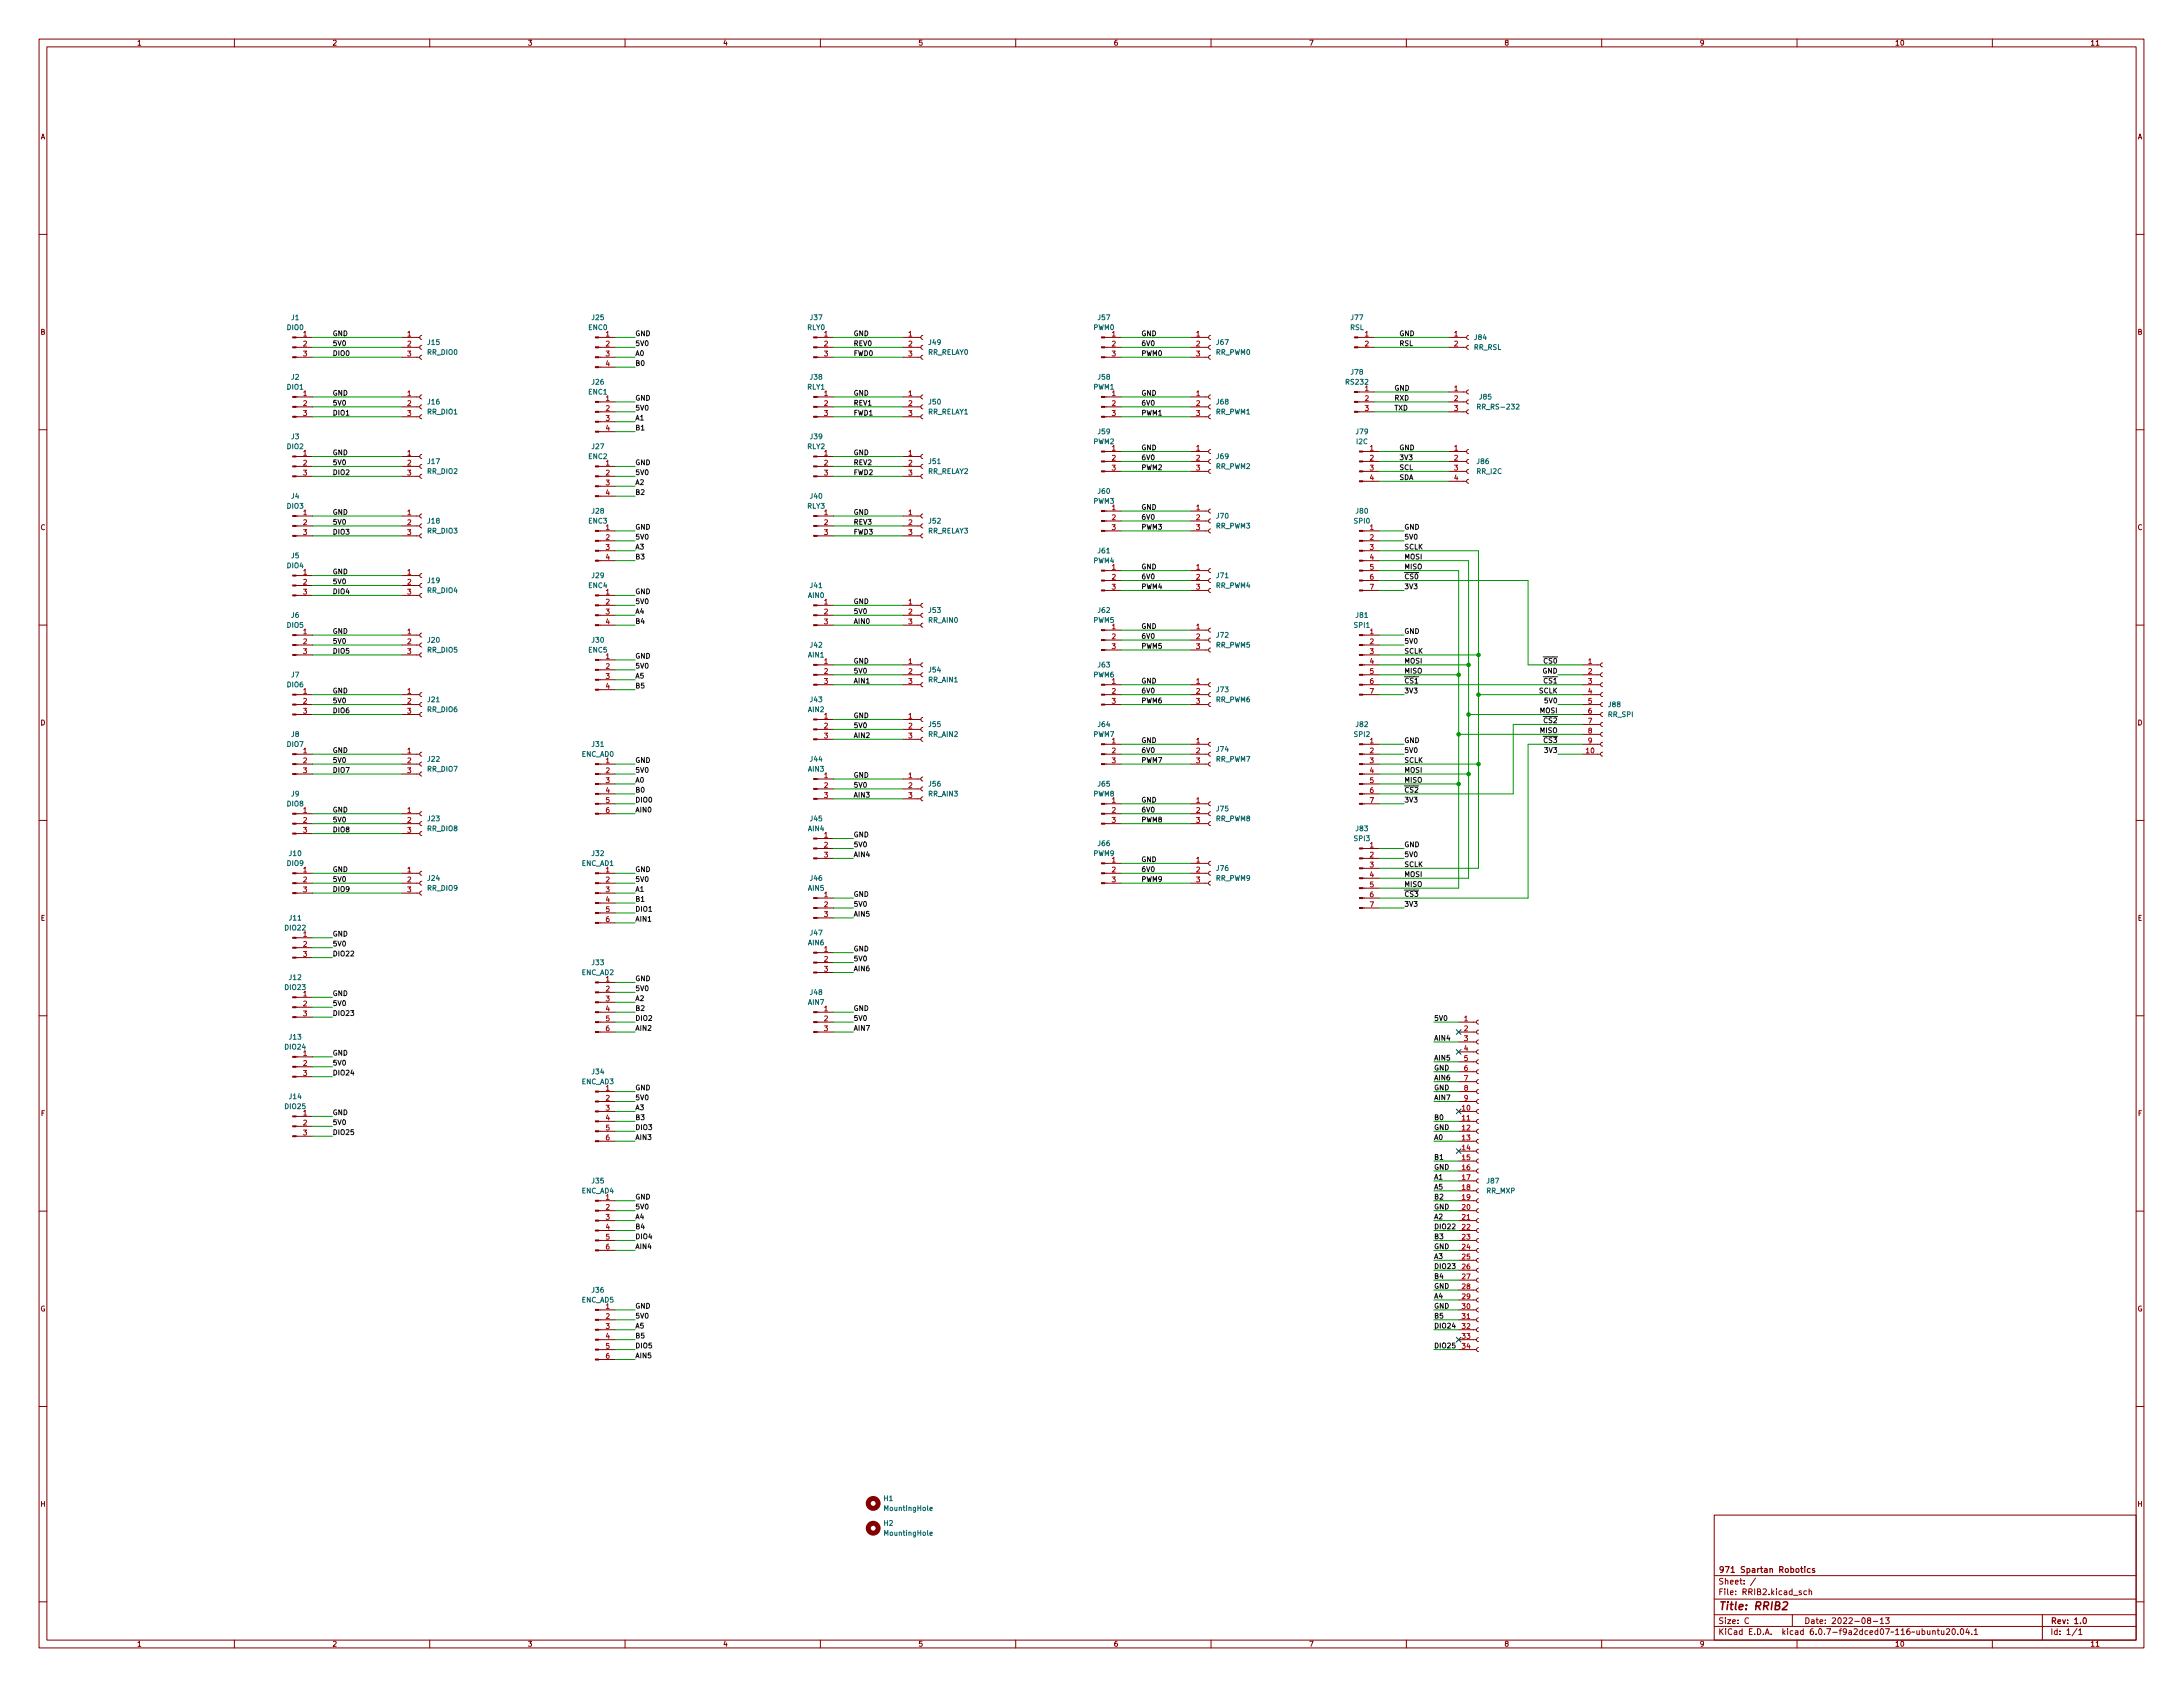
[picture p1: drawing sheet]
<svg xmlns="http://www.w3.org/2000/svg" width="559mm" height="432mm" viewBox="0 0 559 432" stroke-linecap="round" stroke-linejoin="round" font-family="sans-serif">
<defs><g id="words">
<text font-size="2.8" fill="#840000" x="439.8" y="412.1">Title: RRIB2</text>
<g font-size="2.1" fill="#840000">
<text x="439.8" y="405.6">Sheet: /</text>
<text x="439.8" y="402.6">971 Spartan Robotics</text>
<text x="439.8" y="408.3">File: RRIB2.kicad_sch</text>
<text x="439.8" y="418.4">KiCad E.D.A. kicad 6.0.7-f9a2dced07~116~ubuntu20.04.1</text>
<text x="439.8" y="415.6">Size: C</text>
<text x="461.8" y="415.6">Date: 2022-08-13</text>
<text x="524.8" y="415.6">Rev: 1.0</text>
<text x="524.8" y="418.4">Id: 1/1</text>
</g>
<g font-size="1.8" fill="#840000">
<text x="35" y="11.7">1</text>
<text x="85" y="11.7">2</text>
<text x="135" y="11.7">3</text>
<text x="185" y="11.7">4</text>
<text x="235" y="11.7">5</text>
<text x="285" y="11.7">6</text>
<text x="335" y="11.7">7</text>
<text x="385" y="11.7">8</text>
<text x="435" y="11.7">9</text>
<text x="485" y="11.7">10</text>
<text x="535" y="11.7">11</text>
<text x="10.3" y="35.6">A</text>
<text x="547.1" y="35.6">A</text>
<text x="10.3" y="85.6">B</text>
<text x="547.1" y="85.6">B</text>
<text x="10.3" y="135.7">C</text>
<text x="547.1" y="135.7">C</text>
<text x="10.3" y="185.7">D</text>
<text x="547.1" y="185.7">D</text>
<text x="10.4" y="235.7">E</text>
<text x="547.2" y="235.7">E</text>
<text x="10.4" y="285.6">F</text>
<text x="547.2" y="285.6">F</text>
<text x="10.3" y="335.7">G</text>
<text x="547.1" y="335.7">G</text>
<text x="10.3" y="385.6">H</text>
<text x="547.1" y="385.6">H</text>
<text x="35" y="421.5">1</text>
<text x="85" y="421.5">2</text>
<text x="135" y="421.5">3</text>
<text x="185" y="421.5">4</text>
<text x="235" y="421.5">5</text>
<text x="285" y="421.5">6</text>
<text x="335" y="421.5">7</text>
<text x="385" y="421.5">8</text>
<text x="435" y="421.5">9</text>
<text x="485" y="421.5">10</text>
<text x="535" y="421.5">11</text>
</g>
<g font-size="1.8" fill="#006464">
<text x="74.6" y="81.9">J1</text>
<text x="151.6" y="81.9">J25</text>
<text x="207.4" y="81.9">J37</text>
<text x="281.1" y="81.9">J57</text>
<text x="345.9" y="81.9">J77</text>
<text x="73.5" y="84.5">DIO0</text>
<text x="109.5" y="88.3">J15</text>
<text x="150.7" y="84.5">ENC0</text>
<text x="206.7" y="84.5">RLY0</text>
<text x="237.8" y="88.3">J49</text>
<text x="279.9" y="84.5">PWM0</text>
<text x="311.4" y="88.3">J67</text>
<text x="345.6" y="84.5">RSL</text>
<text x="377.2" y="89.5">RR_RSL</text>
<text x="377.5" y="87">J84</text>
<text x="109.4" y="90.8">RR_DIO0</text>
<text x="237.5" y="90.8">RR_RELAY0</text>
<text x="311.3" y="90.8">RR_PWM0</text>
<text x="345.9" y="95.9">J78</text>
<text x="73.5" y="99.7">DIO1</text>
<text x="74.6" y="97.2">J2</text>
<text x="150.7" y="101">ENC1</text>
<text x="151.6" y="98.4">J26</text>
<text x="206.7" y="99.7">RLY1</text>
<text x="207.4" y="97.2">J38</text>
<text x="279.9" y="99.7">PWM1</text>
<text x="281.1" y="97.2">J58</text>
<text x="284.6" y="101.3">1</text>
<text x="344.6" y="98.4">RS232</text>
<text x="109.4" y="106">RR_DIO1</text>
<text x="109.5" y="103.5">J16</text>
<text x="237.5" y="106">RR_RELAY1</text>
<text x="237.8" y="103.5">J50</text>
<text x="311.3" y="106">RR_PWM1</text>
<text x="311.4" y="103.5">J68</text>
<text x="378.7" y="104.8">RR_RS-232</text>
<text x="378.8" y="102.2">J85</text>
<text x="74.6" y="112.4">J3</text>
<text x="207.4" y="112.4">J39</text>
<text x="279.9" y="113.7">PWM2</text>
<text x="281.1" y="111.1">J59</text>
<text x="347.1" y="111.1">J79</text>
<text x="347.2" y="113.7">I2C</text>
<text x="73.5" y="114.9">DIO2</text>
<text x="109.5" y="118.7">J17</text>
<text x="150.7" y="117.5">ENC2</text>
<text x="151.6" y="114.9">J27</text>
<text x="206.7" y="114.9">RLY2</text>
<text x="237.8" y="118.7">J51</text>
<text x="311.4" y="117.5">J69</text>
<text x="378.1" y="118.7">J86</text>
<text x="109.4" y="121.3">RR_DIO2</text>
<text x="237.5" y="121.3">RR_RELAY2</text>
<text x="311.3" y="120">RR_PWM2</text>
<text x="378.1" y="121.3">RR_I2C</text>
<text x="73.5" y="130.2">DIO3</text>
<text x="74.6" y="127.6">J4</text>
<text x="151.6" y="131.4">J28</text>
<text x="206.7" y="130.2">RLY3</text>
<text x="207.4" y="127.6">J40</text>
<text x="279.9" y="128.9">PWM3</text>
<text x="281.1" y="126.4">J60</text>
<text x="347.1" y="131.4">J80</text>
<text x="109.4" y="136.5">RR_DIO3</text>
<text x="109.5" y="134">J18</text>
<text x="150.7" y="134">ENC3</text>
<text x="237.5" y="136.5">RR_RELAY3</text>
<text x="237.8" y="134">J52</text>
<text x="311.3" y="135.3">RR_PWM3</text>
<text x="311.4" y="132.7">J70</text>
<text x="346.7" y="134">SPI0</text>
<text x="74.6" y="142.9">J5</text>
<text x="281.1" y="141.6">J61</text>
<text x="73.5" y="145.4">DIO4</text>
<text x="109.5" y="149.2">J19</text>
<text x="151.6" y="148">J29</text>
<text x="279.9" y="144.1">PWM4</text>
<text x="311.4" y="148">J71</text>
<text x="109.4" y="151.8">RR_DIO4</text>
<text x="150.7" y="150.5">ENC4</text>
<text x="206.9" y="153">AIN0</text>
<text x="207.4" y="150.5">J41</text>
<text x="311.3" y="150.5">RR_PWM4</text>
<text x="73.5" y="160.7">DIO5</text>
<text x="74.6" y="158.1">J6</text>
<text x="237.7" y="159.4">RR_AIN0</text>
<text x="237.8" y="156.8">J53</text>
<text x="279.9" y="159.4">PWM5</text>
<text x="281.1" y="156.8">J62</text>
<text x="346.7" y="160.7">SPI1</text>
<text x="347.1" y="158.1">J81</text>
<text x="109.4" y="167">RR_DIO5</text>
<text x="109.5" y="164.5">J20</text>
<text x="150.7" y="167">ENC5</text>
<text x="151.6" y="164.5">J30</text>
<text x="207.4" y="165.7">J42</text>
<text x="311.3" y="165.7">RR_PWM5</text>
<text x="311.4" y="163.2">J72</text>
<text x="74.6" y="173.4">J7</text>
<text x="206.9" y="168.3">AIN1</text>
<text x="237.8" y="172.1">J54</text>
<text x="279.9" y="173.4">PWM6</text>
<text x="281.1" y="170.8">J63</text>
<text x="73.5" y="175.9">DIO6</text>
<text x="109.5" y="179.7">J21</text>
<text x="207.4" y="179.7">J43</text>
<text x="237.7" y="174.6">RR_AIN1</text>
<text x="311.3" y="179.7">RR_PWM6</text>
<text x="311.4" y="177.2">J73</text>
<text x="109.4" y="182.2">RR_DIO6</text>
<text x="206.9" y="182.2">AIN2</text>
<text x="411.7" y="183.5">RR_SPI</text>
<text x="411.8" y="181">J88</text>
<text x="73.5" y="191.1">DIO7</text>
<text x="74.6" y="188.6">J8</text>
<text x="151.6" y="191.1">J31</text>
<text x="237.7" y="188.6">RR_AIN2</text>
<text x="237.8" y="186.1">J55</text>
<text x="279.9" y="188.6">PWM7</text>
<text x="281.1" y="186.1">J64</text>
<text x="346.7" y="188.6">SPI2</text>
<text x="347.1" y="186.1">J82</text>
<text x="109.4" y="197.5">RR_DIO7</text>
<text x="109.5" y="194.9">J22</text>
<text x="148.9" y="193.7">ENC_AD0</text>
<text x="206.9" y="197.5">AIN3</text>
<text x="207.4" y="194.9">J44</text>
<text x="311.3" y="194.9">RR_PWM7</text>
<text x="311.4" y="192.4">J74</text>
<text x="74.6" y="203.8">J9</text>
<text x="237.7" y="203.8">RR_AIN3</text>
<text x="237.8" y="201.3">J56</text>
<text x="279.9" y="203.8">PWM8</text>
<text x="281.1" y="201.3">J65</text>
<text x="73.5" y="206.4">DIO8</text>
<text x="311.4" y="207.6">J75</text>
<text x="109.4" y="212.7">RR_DIO8</text>
<text x="109.5" y="210.2">J23</text>
<text x="206.9" y="212.7">AIN4</text>
<text x="207.4" y="210.2">J45</text>
<text x="311.3" y="210.2">RR_PWM8</text>
<text x="346.7" y="215.3">SPI3</text>
<text x="347.1" y="212.7">J83</text>
<text x="73.5" y="221.6">DIO9</text>
<text x="74.1" y="219.1">J10</text>
<text x="148.9" y="221.6">ENC_AD1</text>
<text x="151.6" y="219.1">J32</text>
<text x="279.9" y="219.1">PWM9</text>
<text x="281.1" y="216.5">J66</text>
<text x="109.4" y="228">RR_DIO9</text>
<text x="109.5" y="225.4">J24</text>
<text x="206.9" y="228">AIN5</text>
<text x="207.4" y="225.4">J46</text>
<text x="311.3" y="225.4">RR_PWM9</text>
<text x="311.4" y="222.9">J76</text>
<text x="73" y="238.1">DIO22</text>
<text x="74.1" y="235.6">J11</text>
<text x="207.4" y="239.4">J47</text>
<text x="206.9" y="241.9">AIN6</text>
<text x="74.1" y="250.8">J12</text>
<text x="148.9" y="249.6">ENC_AD2</text>
<text x="151.6" y="247">J33</text>
<text x="73" y="253.4">DIO23</text>
<text x="206.9" y="257.2">AIN7</text>
<text x="207.4" y="254.6">J48</text>
<text x="73" y="268.6">DIO24</text>
<text x="74.1" y="266.1">J13</text>
<text x="151.6" y="275">J34</text>
<text x="74.1" y="281.3">J14</text>
<text x="148.9" y="277.5">ENC_AD3</text>
<text x="73" y="283.8">DIO25</text>
<text x="148.9" y="305.4">ENC_AD4</text>
<text x="151.6" y="302.9">J35</text>
<text x="380.5" y="305.4">RR_MXP</text>
<text x="380.7" y="302.9">J87</text>
<text x="148.9" y="333.4">ENC_AD5</text>
<text x="151.6" y="330.8">J36</text>
<text x="226.3" y="384.2">H1</text>
<text x="226.6" y="386.7">MountingHole</text>
<text x="226.3" y="390.5">H2</text>
<text x="226.6" y="393.1">MountingHole</text>
</g>
<g font-size="1.8" fill="#a90000">
<text x="77.6" y="86.1">1</text>
<text x="77.6" y="88.6">2</text>
<text x="104.3" y="86.1">1</text>
<text x="104.3" y="88.6">2</text>
<text x="155.1" y="86.1">1</text>
<text x="155.1" y="88.6">2</text>
<text x="211" y="86.1">1</text>
<text x="211" y="88.6">2</text>
<text x="232.6" y="86.1">1</text>
<text x="232.6" y="88.6">2</text>
<text x="284.6" y="86.1">1</text>
<text x="284.6" y="88.6">2</text>
<text x="306.2" y="86.1">1</text>
<text x="306.2" y="88.6">2</text>
<text x="349.4" y="86.1">1</text>
<text x="349.4" y="88.6">2</text>
<text x="372.3" y="86.1">1</text>
<text x="372.3" y="88.6">2</text>
<text x="77.6" y="91.2">3</text>
<text x="104.3" y="91.2">3</text>
<text x="155.1" y="91.2">3</text>
<text x="155.1" y="93.7">4</text>
<text x="211" y="91.2">3</text>
<text x="232.6" y="91.2">3</text>
<text x="284.6" y="91.2">3</text>
<text x="306.2" y="91.2">3</text>
<text x="77.6" y="101.3">1</text>
<text x="104.3" y="101.3">1</text>
<text x="211" y="101.3">1</text>
<text x="232.6" y="101.3">1</text>
<text x="306.2" y="101.3">1</text>
<text x="349.4" y="100.1">1</text>
<text x="372.3" y="100.1">1</text>
<text x="77.6" y="103.9">2</text>
<text x="77.6" y="106.4">3</text>
<text x="104.3" y="103.9">2</text>
<text x="104.3" y="106.4">3</text>
<text x="155.1" y="102.6">1</text>
<text x="155.1" y="105.2">2</text>
<text x="155.1" y="107.7">3</text>
<text x="211" y="103.9">2</text>
<text x="211" y="106.4">3</text>
<text x="232.6" y="103.9">2</text>
<text x="232.6" y="106.4">3</text>
<text x="284.6" y="103.9">2</text>
<text x="284.6" y="106.4">3</text>
<text x="306.2" y="103.9">2</text>
<text x="306.2" y="106.4">3</text>
<text x="349.4" y="102.6">2</text>
<text x="349.4" y="105.2">3</text>
<text x="372.3" y="102.6">2</text>
<text x="372.3" y="105.2">3</text>
<text x="155.1" y="110.2">4</text>
<text x="77.6" y="116.6">1</text>
<text x="77.6" y="119.1">2</text>
<text x="104.3" y="116.6">1</text>
<text x="104.3" y="119.1">2</text>
<text x="155.1" y="119.1">1</text>
<text x="211" y="116.6">1</text>
<text x="211" y="119.1">2</text>
<text x="232.6" y="116.6">1</text>
<text x="232.6" y="119.1">2</text>
<text x="284.6" y="115.3">1</text>
<text x="284.6" y="117.9">2</text>
<text x="306.2" y="115.3">1</text>
<text x="306.2" y="117.9">2</text>
<text x="350.7" y="115.3">1</text>
<text x="350.7" y="117.9">2</text>
<text x="372.3" y="115.3">1</text>
<text x="372.3" y="117.9">2</text>
<text x="77.6" y="121.7">3</text>
<text x="104.3" y="121.7">3</text>
<text x="155.1" y="121.7">2</text>
<text x="155.1" y="124.2">3</text>
<text x="211" y="121.7">3</text>
<text x="232.6" y="121.7">3</text>
<text x="284.6" y="120.4">3</text>
<text x="306.2" y="120.4">3</text>
<text x="350.7" y="120.4">3</text>
<text x="350.7" y="122.9">4</text>
<text x="372.3" y="120.4">3</text>
<text x="372.3" y="122.9">4</text>
<text x="77.6" y="131.8">1</text>
<text x="104.3" y="131.8">1</text>
<text x="155.1" y="126.7">4</text>
<text x="211" y="131.8">1</text>
<text x="232.6" y="131.8">1</text>
<text x="284.6" y="130.6">1</text>
<text x="306.2" y="130.6">1</text>
<text x="77.6" y="134.4">2</text>
<text x="77.6" y="136.9">3</text>
<text x="104.3" y="134.4">2</text>
<text x="104.3" y="136.9">3</text>
<text x="155.1" y="135.6">1</text>
<text x="211" y="134.4">2</text>
<text x="211" y="136.9">3</text>
<text x="232.6" y="134.4">2</text>
<text x="232.6" y="136.9">3</text>
<text x="284.6" y="133.1">2</text>
<text x="284.6" y="135.6">3</text>
<text x="306.2" y="133.1">2</text>
<text x="306.2" y="135.6">3</text>
<text x="350.7" y="135.6">1</text>
<text x="155.1" y="138.2">2</text>
<text x="155.1" y="140.7">3</text>
<text x="155.1" y="143.3">4</text>
<text x="350.7" y="138.2">2</text>
<text x="350.7" y="140.7">3</text>
<text x="350.7" y="143.3">4</text>
<text x="77.6" y="147.1">1</text>
<text x="77.6" y="149.6">2</text>
<text x="104.3" y="147.1">1</text>
<text x="104.3" y="149.6">2</text>
<text x="284.6" y="145.8">1</text>
<text x="284.6" y="148.3">2</text>
<text x="306.2" y="145.8">1</text>
<text x="306.2" y="148.3">2</text>
<text x="350.7" y="145.8">5</text>
<text x="350.7" y="148.3">6</text>
<text x="77.6" y="152.1">3</text>
<text x="104.3" y="152.1">3</text>
<text x="155.1" y="152.1">1</text>
<text x="155.1" y="154.7">2</text>
<text x="211" y="154.7">1</text>
<text x="232.6" y="154.7">1</text>
<text x="284.6" y="150.9">3</text>
<text x="306.2" y="150.9">3</text>
<text x="350.7" y="150.9">7</text>
<text x="155.1" y="157.2">3</text>
<text x="155.1" y="159.8">4</text>
<text x="211" y="157.2">2</text>
<text x="211" y="159.8">3</text>
<text x="232.6" y="157.2">2</text>
<text x="232.6" y="159.8">3</text>
<text x="284.6" y="161">1</text>
<text x="306.2" y="161">1</text>
<text x="77.6" y="162.3">1</text>
<text x="77.6" y="164.8">2</text>
<text x="77.6" y="167.4">3</text>
<text x="104.3" y="162.3">1</text>
<text x="104.3" y="164.8">2</text>
<text x="104.3" y="167.4">3</text>
<text x="284.6" y="163.6">2</text>
<text x="284.6" y="166.1">3</text>
<text x="306.2" y="163.6">2</text>
<text x="306.2" y="166.1">3</text>
<text x="350.7" y="162.3">1</text>
<text x="350.7" y="164.8">2</text>
<text x="350.7" y="167.4">3</text>
<text x="155.1" y="168.7">1</text>
<text x="155.1" y="171.2">2</text>
<text x="155.1" y="173.7">3</text>
<text x="211" y="169.9">1</text>
<text x="211" y="172.5">2</text>
<text x="232.6" y="169.9">1</text>
<text x="232.6" y="172.5">2</text>
<text x="350.7" y="169.9">4</text>
<text x="350.7" y="172.5">5</text>
<text x="406.5" y="169.9">1</text>
<text x="406.5" y="172.5">2</text>
<text x="77.6" y="177.5">1</text>
<text x="104.3" y="177.5">1</text>
<text x="155.1" y="176.3">4</text>
<text x="211" y="175">3</text>
<text x="232.6" y="175">3</text>
<text x="284.6" y="175">1</text>
<text x="284.6" y="177.5">2</text>
<text x="306.2" y="175">1</text>
<text x="306.2" y="177.5">2</text>
<text x="350.7" y="175">6</text>
<text x="350.7" y="177.5">7</text>
<text x="406.5" y="175">3</text>
<text x="406.5" y="177.5">4</text>
<text x="77.6" y="180.1">2</text>
<text x="77.6" y="182.6">3</text>
<text x="104.3" y="180.1">2</text>
<text x="104.3" y="182.6">3</text>
<text x="211" y="183.9">1</text>
<text x="232.6" y="183.9">1</text>
<text x="284.6" y="180.1">3</text>
<text x="306.2" y="180.1">3</text>
<text x="406.5" y="180.1">5</text>
<text x="406.5" y="182.6">6</text>
<text x="406.5" y="185.2">7</text>
<text x="211" y="186.4">2</text>
<text x="211" y="189">3</text>
<text x="232.6" y="186.4">2</text>
<text x="232.6" y="189">3</text>
<text x="284.6" y="190.2">1</text>
<text x="306.2" y="190.2">1</text>
<text x="350.7" y="190.2">1</text>
<text x="406.5" y="187.7">8</text>
<text x="406.5" y="190.2">9</text>
<text x="77.6" y="192.8">1</text>
<text x="77.6" y="195.3">2</text>
<text x="77.6" y="197.9">3</text>
<text x="104.3" y="192.8">1</text>
<text x="104.3" y="195.3">2</text>
<text x="104.3" y="197.9">3</text>
<text x="155.1" y="195.3">1</text>
<text x="155.1" y="197.9">2</text>
<text x="284.6" y="192.8">2</text>
<text x="284.6" y="195.3">3</text>
<text x="306.2" y="192.8">2</text>
<text x="306.2" y="195.3">3</text>
<text x="350.7" y="192.8">2</text>
<text x="350.7" y="195.3">3</text>
<text x="350.7" y="197.9">4</text>
<text x="406.1" y="192.8">10</text>
<text x="155.1" y="200.4">3</text>
<text x="155.1" y="202.9">4</text>
<text x="211" y="199.1">1</text>
<text x="211" y="201.7">2</text>
<text x="232.6" y="199.1">1</text>
<text x="232.6" y="201.7">2</text>
<text x="350.7" y="200.4">5</text>
<text x="350.7" y="202.9">6</text>
<text x="77.6" y="208">1</text>
<text x="104.3" y="208">1</text>
<text x="155.1" y="205.5">5</text>
<text x="155.1" y="208">6</text>
<text x="211" y="204.2">3</text>
<text x="232.6" y="204.2">3</text>
<text x="284.6" y="205.5">1</text>
<text x="284.6" y="208">2</text>
<text x="306.2" y="205.5">1</text>
<text x="306.2" y="208">2</text>
<text x="350.7" y="205.5">7</text>
<text x="77.6" y="210.6">2</text>
<text x="77.6" y="213.1">3</text>
<text x="104.3" y="210.6">2</text>
<text x="104.3" y="213.1">3</text>
<text x="211" y="214.4">1</text>
<text x="284.6" y="210.6">3</text>
<text x="306.2" y="210.6">3</text>
<text x="211" y="216.9">2</text>
<text x="211" y="219.5">3</text>
<text x="284.6" y="220.7">1</text>
<text x="306.2" y="220.7">1</text>
<text x="350.7" y="216.9">1</text>
<text x="350.7" y="219.5">2</text>
<text x="350.7" y="222">3</text>
<text x="77.6" y="223.3">1</text>
<text x="77.6" y="225.8">2</text>
<text x="104.3" y="223.3">1</text>
<text x="104.3" y="225.8">2</text>
<text x="155.1" y="223.3">1</text>
<text x="155.1" y="225.8">2</text>
<text x="284.6" y="223.3">2</text>
<text x="284.6" y="225.8">3</text>
<text x="306.2" y="223.3">2</text>
<text x="306.2" y="225.8">3</text>
<text x="350.7" y="224.5">4</text>
<text x="350.7" y="227.1">5</text>
<text x="77.6" y="228.3">3</text>
<text x="104.3" y="228.3">3</text>
<text x="155.1" y="228.3">3</text>
<text x="155.1" y="230.9">4</text>
<text x="155.1" y="233.4">5</text>
<text x="211" y="229.6">1</text>
<text x="211" y="232.2">2</text>
<text x="350.7" y="229.6">6</text>
<text x="350.7" y="232.2">7</text>
<text x="77.6" y="239.8">1</text>
<text x="155.1" y="236">6</text>
<text x="211" y="234.7">3</text>
<text x="77.6" y="242.3">2</text>
<text x="77.6" y="244.9">3</text>
<text x="211" y="243.6">1</text>
<text x="155.1" y="251.2">1</text>
<text x="211" y="246.1">2</text>
<text x="211" y="248.7">3</text>
<text x="77.6" y="255">1</text>
<text x="77.6" y="257.6">2</text>
<text x="155.1" y="253.7">2</text>
<text x="155.1" y="256.3">3</text>
<text x="77.6" y="260.1">3</text>
<text x="155.1" y="258.8">4</text>
<text x="155.1" y="261.4">5</text>
<text x="155.1" y="263.9">6</text>
<text x="211" y="258.8">1</text>
<text x="211" y="261.4">2</text>
<text x="211" y="263.9">3</text>
<text x="374.8" y="261.4">1</text>
<text x="374.8" y="263.9">2</text>
<text x="374.8" y="266.4">3</text>
<text x="374.8" y="269">4</text>
<text x="77.6" y="270.3">1</text>
<text x="77.6" y="272.8">2</text>
<text x="77.6" y="275.3">3</text>
<text x="374.8" y="271.5">5</text>
<text x="374.8" y="274.1">6</text>
<text x="155.1" y="279.1">1</text>
<text x="155.1" y="281.7">2</text>
<text x="374.8" y="276.6">7</text>
<text x="374.8" y="279.1">8</text>
<text x="374.8" y="281.7">9</text>
<text x="77.6" y="285.5">1</text>
<text x="155.1" y="284.2">3</text>
<text x="155.1" y="286.8">4</text>
<text x="374.3" y="284.2">10</text>
<text x="374.3" y="286.8">11</text>
<text x="77.6" y="288">2</text>
<text x="77.6" y="290.6">3</text>
<text x="155.1" y="289.3">5</text>
<text x="155.1" y="291.8">6</text>
<text x="374.3" y="289.3">12</text>
<text x="374.3" y="291.8">13</text>
<text x="374.3" y="294.4">14</text>
<text x="374.3" y="296.9">15</text>
<text x="374.3" y="299.5">16</text>
<text x="374.3" y="302">17</text>
<text x="374.3" y="304.5">18</text>
<text x="155.1" y="307.1">1</text>
<text x="155.1" y="309.6">2</text>
<text x="374.3" y="307.1">19</text>
<text x="374.3" y="309.6">20</text>
<text x="155.1" y="312.2">3</text>
<text x="155.1" y="314.7">4</text>
<text x="155.1" y="317.2">5</text>
<text x="374.3" y="312.2">21</text>
<text x="374.3" y="314.7">22</text>
<text x="374.3" y="317.2">23</text>
<text x="155.1" y="319.8">6</text>
<text x="374.3" y="319.8">24</text>
<text x="374.3" y="322.3">25</text>
<text x="374.3" y="324.9">26</text>
<text x="374.3" y="327.4">27</text>
<text x="374.3" y="329.9">28</text>
<text x="155.1" y="335">1</text>
<text x="374.3" y="332.5">29</text>
<text x="374.3" y="335">30</text>
<text x="155.1" y="337.6">2</text>
<text x="155.1" y="340.1">3</text>
<text x="374.3" y="337.6">31</text>
<text x="374.3" y="340.1">32</text>
<text x="155.1" y="342.6">4</text>
<text x="155.1" y="345.2">5</text>
<text x="155.1" y="347.7">6</text>
<text x="374.3" y="342.6">33</text>
<text x="374.3" y="345.2">34</text>
</g>
<g font-size="1.8" fill="#0f0f0f">
<text x="85.1" y="88.5">5V0</text>
<text x="85.1" y="86">GND</text>
<text x="162.6" y="86">GND</text>
<text x="162.6" y="88.5">5V0</text>
<text x="218.4" y="86">GND</text>
<text x="218.4" y="88.5">REV0</text>
<text x="292.1" y="86">GND</text>
<text x="292.1" y="88.5">6V0</text>
<text x="358.1" y="88.5">RSL</text>
<text x="358.1" y="86">GND</text>
<text x="85.1" y="91.1">DIO0</text>
<text x="162.6" y="93.6">B0</text>
<text x="162.6" y="91.1">A0</text>
<text x="218.4" y="91.1">FWD0</text>
<text x="292.1" y="91.1">PWM0</text>
<text x="85.1" y="101.2">GND</text>
<text x="218.4" y="101.2">GND</text>
<text x="292.1" y="101.2">GND</text>
<text x="356.9" y="100">GND</text>
<text x="85.1" y="106.3">DIO1</text>
<text x="85.1" y="103.8">5V0</text>
<text x="162.6" y="107.6">A1</text>
<text x="162.6" y="102.5">GND</text>
<text x="162.6" y="105.1">5V0</text>
<text x="218.4" y="106.3">FWD1</text>
<text x="218.4" y="103.8">REV1</text>
<text x="292.1" y="106.3">PWM1</text>
<text x="292.1" y="103.8">6V0</text>
<text x="356.9" y="105.1">TXD</text>
<text x="356.9" y="102.5">RXD</text>
<text x="162.6" y="110.1">B1</text>
<text x="85.1" y="116.5">GND</text>
<text x="85.1" y="119">5V0</text>
<text x="162.6" y="119">GND</text>
<text x="218.4" y="119">REV2</text>
<text x="218.4" y="116.5">GND</text>
<text x="292.1" y="115.2">GND</text>
<text x="292.1" y="117.8">6V0</text>
<text x="358.1" y="115.2">GND</text>
<text x="358.1" y="117.8">3V3</text>
<text x="85.1" y="121.6">DIO2</text>
<text x="162.6" y="124.1">A2</text>
<text x="162.6" y="121.6">5V0</text>
<text x="218.4" y="121.6">FWD2</text>
<text x="292.1" y="120.3">PWM2</text>
<text x="358.1" y="120.3">SCL</text>
<text x="358.1" y="122.8">SDA</text>
<text x="85.1" y="131.7">GND</text>
<text x="162.6" y="126.6">B2</text>
<text x="218.4" y="131.7">GND</text>
<text x="292.1" y="130.5">GND</text>
<text x="85.1" y="136.8">DIO3</text>
<text x="85.1" y="134.3">5V0</text>
<text x="162.6" y="135.5">GND</text>
<text x="218.4" y="136.8">FWD3</text>
<text x="218.4" y="134.3">REV3</text>
<text x="292.1" y="133">6V0</text>
<text x="292.1" y="135.5">PWM3</text>
<text x="359.4" y="135.5">GND</text>
<text x="162.6" y="140.6">A3</text>
<text x="162.6" y="143.2">B3</text>
<text x="162.6" y="138.1">5V0</text>
<text x="359.4" y="138.1">5V0</text>
<text x="359.4" y="143.2">MOSI</text>
<text x="359.4" y="140.6">SCLK</text>
<text x="85.1" y="149.5">5V0</text>
<text x="85.1" y="147">GND</text>
<text x="292.1" y="148.2">6V0</text>
<text x="292.1" y="145.7">GND</text>
<text x="359.4" y="145.7">MISO</text>
<text x="359.4" y="148.2">~{CS0}</text>
<text x="85.1" y="152">DIO4</text>
<text x="162.6" y="154.6">5V0</text>
<text x="162.6" y="152">GND</text>
<text x="218.4" y="154.6">GND</text>
<text x="292.1" y="150.8">PWM4</text>
<text x="359.4" y="150.8">3V3</text>
<text x="162.6" y="157.1">A4</text>
<text x="162.6" y="159.7">B4</text>
<text x="218.4" y="159.7">AIN0</text>
<text x="218.4" y="157.1">5V0</text>
<text x="292.1" y="160.9">GND</text>
<text x="85.1" y="162.2">GND</text>
<text x="85.1" y="164.7">5V0</text>
<text x="85.1" y="167.3">DIO5</text>
<text x="292.1" y="163.5">6V0</text>
<text x="292.1" y="166">PWM5</text>
<text x="359.4" y="167.3">SCLK</text>
<text x="359.4" y="162.2">GND</text>
<text x="359.4" y="164.7">5V0</text>
<text x="162.6" y="171.1">5V0</text>
<text x="162.6" y="173.6">A5</text>
<text x="162.6" y="168.6">GND</text>
<text x="218.4" y="169.8">GND</text>
<text x="218.4" y="172.4">5V0</text>
<text x="359.4" y="172.4">MISO</text>
<text x="359.4" y="169.8">MOSI</text>
<text x="394" y="169.8">~{CS0}</text>
<text x="394.9" y="172.4">GND</text>
<text x="85.1" y="177.4">GND</text>
<text x="85.1" y="180">5V0</text>
<text x="162.6" y="176.2">B5</text>
<text x="218.4" y="174.9">AIN1</text>
<text x="292.1" y="177.4">6V0</text>
<text x="292.1" y="180">PWM6</text>
<text x="292.1" y="174.9">GND</text>
<text x="359.4" y="174.9">~{CS1}</text>
<text x="359.4" y="177.4">3V3</text>
<text x="394" y="174.9">~{CS1}</text>
<text x="394" y="177.4">SCLK</text>
<text x="395.6" y="180">5V0</text>
<text x="85.1" y="182.5">DIO6</text>
<text x="218.4" y="183.8">GND</text>
<text x="394" y="185.1">~{CS2}</text>
<text x="394.3" y="182.5">MOSI</text>
<text x="218.4" y="186.3">5V0</text>
<text x="218.4" y="188.9">AIN2</text>
<text x="292.1" y="190.2">GND</text>
<text x="359.4" y="190.2">GND</text>
<text x="394" y="190.2">~{CS3}</text>
<text x="394.3" y="187.6">MISO</text>
<text x="85.1" y="197.8">DIO7</text>
<text x="85.1" y="195.2">5V0</text>
<text x="85.1" y="192.7">GND</text>
<text x="162.6" y="197.8">5V0</text>
<text x="162.6" y="195.2">GND</text>
<text x="292.1" y="192.7">6V0</text>
<text x="292.1" y="195.2">PWM7</text>
<text x="359.4" y="195.2">SCLK</text>
<text x="359.4" y="192.7">5V0</text>
<text x="359.4" y="197.8">MOSI</text>
<text x="395.6" y="192.7">3V3</text>
<text x="162.6" y="202.9">B0</text>
<text x="162.6" y="200.3">A0</text>
<text x="218.4" y="199">GND</text>
<text x="218.4" y="201.6">5V0</text>
<text x="359.4" y="202.9">~{CS2}</text>
<text x="359.4" y="200.3">MISO</text>
<text x="85.1" y="207.9">GND</text>
<text x="162.6" y="205.4">DIO0</text>
<text x="162.6" y="207.9">AIN0</text>
<text x="218.4" y="204.1">AIN3</text>
<text x="292.1" y="205.4">GND</text>
<text x="292.1" y="207.9">6V0</text>
<text x="359.4" y="205.4">3V3</text>
<text x="85.1" y="213">DIO8</text>
<text x="85.1" y="210.5">5V0</text>
<text x="218.4" y="214.3">GND</text>
<text x="292.1" y="210.5">PWM8</text>
<text x="218.4" y="219.4">AIN4</text>
<text x="218.4" y="216.8">5V0</text>
<text x="292.1" y="220.6">GND</text>
<text x="359.4" y="216.8">GND</text>
<text x="359.4" y="219.4">5V0</text>
<text x="359.4" y="221.9">SCLK</text>
<text x="85.1" y="225.7">5V0</text>
<text x="85.1" y="223.2">GND</text>
<text x="162.6" y="225.7">5V0</text>
<text x="162.6" y="223.2">GND</text>
<text x="292.1" y="225.7">PWM9</text>
<text x="292.1" y="223.2">6V0</text>
<text x="359.4" y="224.4">MOSI</text>
<text x="359.4" y="227">MISO</text>
<text x="85.1" y="228.3">DIO9</text>
<text x="162.6" y="230.8">B1</text>
<text x="162.6" y="233.3">DIO1</text>
<text x="162.6" y="228.3">A1</text>
<text x="218.4" y="229.5">GND</text>
<text x="218.4" y="232.1">5V0</text>
<text x="359.4" y="232.1">3V3</text>
<text x="359.4" y="229.5">~{CS3}</text>
<text x="85.1" y="239.7">GND</text>
<text x="162.6" y="235.9">AIN1</text>
<text x="218.4" y="234.6">AIN5</text>
<text x="85.1" y="244.8">DIO22</text>
<text x="85.1" y="242.2">5V0</text>
<text x="218.4" y="243.5">GND</text>
<text x="162.6" y="251.1">GND</text>
<text x="218.4" y="246">5V0</text>
<text x="218.4" y="248.6">AIN6</text>
<text x="85.1" y="257.5">5V0</text>
<text x="85.1" y="254.9">GND</text>
<text x="162.6" y="256.2">A2</text>
<text x="162.6" y="253.7">5V0</text>
<text x="85.1" y="260">DIO23</text>
<text x="162.6" y="261.3">DIO2</text>
<text x="162.6" y="258.7">B2</text>
<text x="162.6" y="263.8">AIN2</text>
<text x="218.4" y="263.8">AIN7</text>
<text x="218.4" y="258.7">GND</text>
<text x="218.4" y="261.3">5V0</text>
<text x="367" y="261.3">5V0</text>
<text x="367" y="266.4">AIN4</text>
<text x="85.1" y="270.2">GND</text>
<text x="85.1" y="272.7">5V0</text>
<text x="85.1" y="275.2">DIO24</text>
<text x="367" y="271.4">AIN5</text>
<text x="367" y="274">GND</text>
<text x="162.6" y="279.1">GND</text>
<text x="162.6" y="281.6">5V0</text>
<text x="367" y="281.6">AIN7</text>
<text x="367" y="276.5">AIN6</text>
<text x="367" y="279.1">GND</text>
<text x="85.1" y="287.9">5V0</text>
<text x="85.1" y="285.4">GND</text>
<text x="162.6" y="286.7">B3</text>
<text x="162.6" y="284.1">A3</text>
<text x="367" y="286.7">B0</text>
<text x="85.1" y="290.5">DIO25</text>
<text x="162.6" y="289.2">DIO3</text>
<text x="162.6" y="291.8">AIN3</text>
<text x="367" y="289.2">GND</text>
<text x="367" y="291.8">A0</text>
<text x="367" y="296.8">B1</text>
<text x="367" y="299.4">GND</text>
<text x="367" y="304.5">A5</text>
<text x="367" y="301.9">A1</text>
<text x="162.6" y="307">GND</text>
<text x="162.6" y="309.5">5V0</text>
<text x="367" y="309.5">GND</text>
<text x="367" y="307">B2</text>
<text x="162.6" y="314.6">B4</text>
<text x="162.6" y="317.2">DIO4</text>
<text x="162.6" y="312.1">A4</text>
<text x="367" y="312.1">A2</text>
<text x="367" y="314.6">DIO22</text>
<text x="367" y="317.2">B3</text>
<text x="162.6" y="319.7">AIN4</text>
<text x="367" y="319.7">GND</text>
<text x="367" y="322.2">A3</text>
<text x="367" y="324.8">DIO23</text>
<text x="367" y="329.9">GND</text>
<text x="367" y="327.3">B4</text>
<text x="162.6" y="334.9">GND</text>
<text x="367" y="334.9">GND</text>
<text x="367" y="332.4">A4</text>
<text x="162.6" y="337.5">5V0</text>
<text x="162.6" y="340">A5</text>
<text x="367" y="340">DIO24</text>
<text x="367" y="337.5">B5</text>
<text x="162.6" y="347.6">AIN5</text>
<text x="162.6" y="345.1">DIO5</text>
<text x="162.6" y="342.6">B5</text>
<text x="367" y="345.1">DIO25</text>
</g>
</g></defs>
<g fill="none" stroke="#840000" stroke-width=".26">
<path d="M10 10h538.8v411.8h-538.8zM12 12h534.8v407.8h-534.8zM60 10v2M110 10v2M160 10v2M210 10v2M260 10v2M310 10v2M360 10v2M410 10v2M460 10v2M510 10v2"/>
<path d="M536.6 11.6h.7M10 60h2M546.8 60h2M75.8 88.9h4.2M75.8 86.4h4.2M75.8 91.4h4.2M102.9 88.9h4.5M102.9 86.4h4.5M102.9 91.4h4.5M107.9 90.9l-.3 .2-.2 .3 .2 .4 .3 .1M107.9 88.4l-.3 .1-.2 .4 .2 .4 .3 .1M107.9 85.9l-.3 .1-.2 .4 .2 .3 .3 .2"/>
<path d="M153.3 88.9h4.2M153.3 86.4h4.2M153.3 94h4.2M153.3 91.4h4.2M209.1 88.9h4.3M209.1 86.4h4.3M209.1 91.4h4.3M231.1 88.9h4.6M231.1 86.4h4.6M231.1 91.4h4.6M236.2 90.9l-.3 .2-.2 .3 .2 .4 .3 .1M236.2 88.4l-.3 .1-.2 .4 .2 .4 .3 .1"/>
<path d="M236.2 85.9l-.3 .1-.2 .4 .2 .3 .3 .2M282.8 88.9h4.2M282.8 86.4h4.2M282.8 91.4h4.2M304.8 88.9h4.6M304.8 86.4h4.6M304.8 91.4h4.6M309.9 90.9l-.4 .2-.1 .3 .1 .4 .4 .1M309.9 88.4l-.4 .1-.1 .4 .1 .4 .4 .1M309.9 85.9l-.4 .1-.1 .4 .1 .3 .4 .2M347.6 88.9h4.2M347.6 86.4h4.2"/>
<path d="M370.8 88.9h4.6M370.8 86.4h4.6M375.9 99.8l-.3 .2-.2 .3 .2 .4 .3 .1M375.9 88.4l-.3 .1-.2 .4 .2 .4 .3 .1M375.9 85.9l-.3 .1-.2 .4 .2 .3 .3 .2M10 110h2M75.8 119.4h4.2M75.8 116.8h4.2M75.8 106.7h4.2M75.8 104.1h4.2M75.8 101.6h4.2M102.9 119.4h4.5"/>
<path d="M102.9 116.8h4.5M102.9 106.7h4.5M102.9 104.1h4.5M102.9 101.6h4.5M107.9 118.9l-.3 .1-.2 .4 .2 .3 .3 .2M107.9 116.3l-.3 .2-.2 .3 .2 .4 .3 .1M107.9 106.2l-.3 .1-.2 .4 .2 .3 .3 .2M107.9 103.6l-.3 .2-.2 .3 .2 .4 .3 .1M107.9 101.1l-.3 .1-.2 .4 .2 .4 .3 .1M153.3 105.4h4.2M153.3 102.9h4.2M153.3 110.5h4.2"/>
<path d="M153.3 108h4.2M153.3 119.4h4.2M209.1 119.4h4.3M209.1 116.8h4.3M209.1 106.7h4.3M209.1 104.1h4.3M209.1 101.6h4.3M231.1 119.4h4.6M231.1 116.8h4.6M231.1 106.7h4.6M231.1 104.1h4.6M231.1 101.6h4.6"/>
<path d="M236.2 118.9l-.3 .1-.2 .4 .2 .3 .3 .2M236.2 116.3l-.3 .2-.2 .3 .2 .4 .3 .1M236.2 106.2l-.3 .1-.2 .4 .2 .3 .3 .2M236.2 103.6l-.3 .2-.2 .3 .2 .4 .3 .1M236.2 101.1l-.3 .1-.2 .4 .2 .4 .3 .1M282.8 118.1h4.2M282.8 115.6h4.2M282.8 106.7h4.2M282.8 104.1h4.2M282.8 101.6h4.2M304.8 118.1h4.6M304.8 115.6h4.6"/>
<path d="M304.8 106.7h4.6M304.8 104.1h4.6M304.8 101.6h4.6M309.9 117.6l-.4 .2-.1 .3 .1 .4 .4 .1M309.9 115.1l-.4 .1-.1 .4 .1 .3 .4 .2M309.9 106.2l-.4 .1-.1 .4 .1 .3 .4 .2M309.9 103.6l-.4 .2-.1 .3 .1 .4 .4 .1M309.9 101.1l-.4 .1-.1 .4 .1 .4 .4 .1M347.6 105.4h4.2M347.6 102.9h4.2M347.6 100.3h4.2M348.8 118.1h4.3"/>
<path d="M348.8 115.6h4.3M370.8 118.1h4.6M370.8 115.6h4.6M370.8 105.4h4.6M370.8 102.9h4.6M370.8 100.3h4.6M375.9 117.6l-.3 .2-.2 .3 .2 .4 .3 .1M375.9 115.1l-.3 .1-.2 .4 .2 .3 .3 .2M375.9 104.9l-.3 .2-.2 .3 .2 .4 .3 .1M375.9 102.4l-.3 .1-.2 .4 .2 .3 .3 .2M546.8 110h2M75.8 121.9h4.2"/>
<path d="M75.8 137.2h4.2M75.8 134.6h4.2M75.8 132.1h4.2M102.9 121.9h4.5M102.9 137.2h4.5M102.9 134.6h4.5M102.9 132.1h4.5M107.9 121.4l-.3 .2-.2 .3 .2 .4 .3 .1M107.9 136.7l-.3 .1-.2 .4 .2 .3 .3 .2M107.9 134.1l-.3 .2-.2 .3 .2 .4 .3 .1M107.9 131.6l-.3 .1-.2 .4 .2 .3 .3 .2M153.3 138.4h4.2"/>
<path d="M153.3 135.9h4.2M153.3 121.9h4.2M153.3 127h4.2M153.3 124.5h4.2M209.1 121.9h4.3M209.1 137.2h4.3M209.1 134.6h4.3M209.1 132.1h4.3M231.1 121.9h4.6M231.1 137.2h4.6M231.1 134.6h4.6M231.1 132.1h4.6"/>
<path d="M236.2 121.4l-.3 .2-.2 .3 .2 .4 .3 .1M236.2 136.7l-.3 .1-.2 .4 .2 .3 .3 .2M236.2 134.1l-.3 .2-.2 .3 .2 .4 .3 .1M236.2 131.6l-.3 .1-.2 .4 .2 .3 .3 .2M282.8 120.7h4.2M282.8 135.9h4.2M282.8 133.4h4.2M282.8 130.8h4.2M304.8 120.7h4.6M304.8 135.9h4.6M304.8 133.4h4.6M304.8 130.8h4.6"/>
<path d="M309.9 135.4l-.4 .1-.1 .4 .1 .4 .4 .1M309.9 132.8l-.4 .2-.1 .4 .1 .3 .4 .2M309.9 130.3l-.4 .2-.1 .3 .1 .4 .4 .1M309.9 120.1l-.4 .2-.1 .4 .1 .3 .4 .2M348.8 123.2h4.3M348.8 120.7h4.3M348.8 138.4h4.3M348.8 135.9h4.3M370.8 123.2h4.6M370.8 120.7h4.6M375.9 122.7l-.3 .1-.2 .4 .2 .4 .3 .1M375.9 120.1l-.3 .2-.2 .4 .2 .3 .3 .2"/>
<path d="M10 160h2M75.8 152.4h4.2M75.8 149.9h4.2M75.8 147.3h4.2M102.9 152.4h4.5M102.9 149.9h4.5M102.9 147.3h4.5M107.9 151.9l-.3 .1-.2 .4 .2 .4 .3 .1M107.9 149.4l-.3 .1-.2 .4 .2 .3 .3 .2M107.9 146.8l-.3 .2-.2 .3 .2 .4 .3 .1M153.3 157.5h4.2M153.3 154.9h4.2"/>
<path d="M153.3 152.4h4.2M153.3 143.5h4.2M153.3 141h4.2M209.1 157.5h4.3M209.1 154.9h4.3M231.1 157.5h4.6M231.1 154.9h4.6M236.2 159.5l-.3 .2-.2 .3 .2 .4 .3 .1M236.2 157l-.3 .1-.2 .4 .2 .3 .3 .2M236.2 154.4l-.3 .2-.2 .3 .2 .4 .3 .1M282.8 151.1h4.2M282.8 148.6h4.2"/>
<path d="M282.8 146.1h4.2M304.8 151.1h4.6M304.8 148.6h4.6M304.8 146.1h4.6M309.9 150.6l-.4 .2-.1 .3 .1 .4 .4 .1M309.9 148.1l-.4 .1-.1 .4 .1 .4 .4 .1M309.9 145.5l-.4 .2-.1 .4 .1 .3 .4 .2M348.8 151.1h4.3M348.8 148.6h4.3M348.8 146.1h4.3M348.8 143.5h4.3M348.8 141h4.3"/>
<path d="M546.8 160h2M75.8 177.8h4.2M75.8 167.6h4.2M75.8 165.1h4.2M75.8 162.6h4.2M102.9 177.8h4.5M102.9 167.6h4.5M102.9 165.1h4.5M102.9 162.6h4.5M107.9 167.1l-.3 .2-.2 .3 .2 .4 .3 .1M107.9 164.6l-.3 .1-.2 .4 .2 .4 .3 .1M107.9 162.1l-.3 .1-.2 .4 .2 .3 .3 .2"/>
<path d="M107.9 179.8l-.3 .2-.2 .3 .2 .4 .3 .1M107.9 177.3l-.3 .1-.2 .4 .2 .4 .3 .1M153.3 160h4.2M153.3 176.5h4.2M153.3 174h4.2M153.3 171.5h4.2M153.3 168.9h4.2M209.1 175.3h4.3M209.1 160h4.3M209.1 172.7h4.3M209.1 170.2h4.3M231.1 175.3h4.6"/>
<path d="M231.1 160h4.6M231.1 172.7h4.6M231.1 170.2h4.6M236.2 174.8l-.3 .1-.2 .4 .2 .3 .3 .2M236.2 172.2l-.3 .2-.2 .3 .2 .4 .3 .1M236.2 169.7l-.3 .1-.2 .4 .2 .3 .3 .2M282.8 166.4h4.2M282.8 163.8h4.2M282.8 161.3h4.2M282.8 177.8h4.2M282.8 175.3h4.2M304.8 166.4h4.6"/>
<path d="M304.8 163.8h4.6M304.8 161.3h4.6M304.8 177.8h4.6M304.8 175.3h4.6M309.9 179.8l-.4 .2-.1 .3 .1 .4 .4 .1M309.9 177.3l-.4 .1-.1 .4 .1 .4 .4 .1M309.9 174.8l-.4 .1-.1 .4 .1 .3 .4 .2M309.9 165.9l-.4 .1-.1 .4 .1 .3 .4 .2M309.9 163.3l-.4 .2-.1 .3 .1 .4 .4 .1M309.9 160.8l-.4 .1-.1 .4 .1 .4 .4 .1M348.8 177.8h4.3M348.8 175.3h4.3"/>
<path d="M348.8 172.7h4.3M348.8 170.2h4.3M348.8 167.6h4.3M348.8 165.1h4.3M348.8 162.6h4.3M405.1 177.8h4.6M405.1 175.3h4.6M405.1 172.7h4.6M405.1 170.2h4.6M410.2 179.8l-.4 .2-.1 .3 .2 .4 .3 .1M410.2 177.3l-.4 .1-.1 .4 .2 .4 .3 .1M410.2 174.8l-.4 .1-.1 .4 .2 .3 .3 .2"/>
<path d="M410.2 172.2l-.4 .2-.1 .3 .2 .4 .3 .1M410.2 169.7l-.4 .1-.1 .4 .2 .3 .3 .2M75.8 195.6h4.2M75.8 193h4.2M75.8 180.3h4.2M75.8 182.9h4.2M75.8 198.1h4.2M102.9 195.6h4.5M102.9 193h4.5M102.9 180.3h4.5M102.9 182.9h4.5M102.9 198.1h4.5"/>
<path d="M107.9 197.6l-.3 .2-.2 .3 .2 .4 .3 .1M107.9 195.1l-.3 .1-.2 .4 .2 .3 .3 .2M107.9 192.5l-.3 .2-.2 .3 .2 .4 .3 .1M107.9 182.4l-.3 .1-.2 .4 .2 .3 .3 .2M153.3 195.6h4.2M153.3 198.1h4.2M209.1 189.2h4.3M209.1 186.7h4.3M209.1 184.2h4.3M209.1 199.4h4.3M231.1 189.2h4.6M231.1 186.7h4.6"/>
<path d="M231.1 184.2h4.6M231.1 199.4h4.6M236.2 188.7l-.3 .2-.2 .3 .2 .4 .3 .1M236.2 186.2l-.3 .1-.2 .4 .2 .3 .3 .2M236.2 183.6l-.3 .2-.2 .4 .2 .3 .3 .2M236.2 198.9l-.3 .1-.2 .4 .2 .3 .3 .2M282.8 195.6h4.2M282.8 193h4.2M282.8 190.5h4.2M282.8 180.3h4.2M304.8 195.6h4.6M304.8 193h4.6"/>
<path d="M304.8 190.5h4.6M304.8 180.3h4.6M309.9 195.1l-.4 .1-.1 .4 .1 .3 .4 .2M309.9 192.5l-.4 .2-.1 .3 .1 .4 .4 .1M309.9 190l-.4 .1-.1 .4 .1 .4 .4 .1M348.8 195.6h4.3M348.8 193h4.3M348.8 190.5h4.3M348.8 198.1h4.3M405.1 193h4.6M405.1 190.5h4.6M405.1 180.3h4.6"/>
<path d="M405.1 188h4.6M405.1 185.4h4.6M405.1 182.9h4.6M410.2 192.5l-.4 .2-.1 .3 .2 .4 .3 .1M410.2 190l-.4 .1-.1 .4 .2 .4 .3 .1M410.2 187.5l-.4 .1-.1 .4 .2 .3 .3 .2M410.2 184.9l-.4 .2-.1 .3 .2 .4 .3 .1M410.2 182.4l-.4 .1-.1 .4 .2 .3 .3 .2M10 210h2M75.8 210.8h4.2M75.8 208.3h4.2M75.8 213.4h4.2"/>
<path d="M102.9 210.8h4.5M102.9 208.3h4.5M102.9 213.4h4.5M107.9 212.9l-.3 .1-.2 .4 .2 .3 .3 .2M107.9 210.3l-.3 .2-.2 .3 .2 .4 .3 .1M107.9 207.8l-.3 .1-.2 .4 .2 .3 .3 .2M153.3 208.3h4.2M153.3 205.7h4.2M153.3 203.2h4.2M153.3 200.7h4.2M209.1 204.5h4.3M209.1 201.9h4.3"/>
<path d="M209.1 219.7h4.3M209.1 217.2h4.3M209.1 214.6h4.3M231.1 204.5h4.6M231.1 201.9h4.6M236.2 204l-.3 .1-.2 .4 .2 .3 .3 .2M236.2 201.4l-.3 .2-.2 .3 .2 .4 .3 .1M282.8 210.8h4.2M282.8 208.3h4.2M282.8 205.7h4.2M304.8 210.8h4.6M304.8 208.3h4.6"/>
<path d="M304.8 205.7h4.6M309.9 210.3l-.4 .2-.1 .3 .1 .4 .4 .1M309.9 207.8l-.4 .1-.1 .4 .1 .3 .4 .2M309.9 205.2l-.4 .2-.1 .3 .1 .4 .4 .1M348.8 205.7h4.3M348.8 203.2h4.3M348.8 200.7h4.3M348.8 219.7h4.3M348.8 217.2h4.3M546.8 210h2M75.8 226.1h4.2M75.8 223.5h4.2"/>
<path d="M75.8 228.6h4.2M102.9 226.1h4.5M102.9 223.5h4.5M102.9 228.6h4.5M107.9 228.1l-.3 .1-.2 .4 .2 .4 .3 .1M107.9 225.6l-.3 .1-.2 .4 .2 .3 .3 .2M107.9 223l-.3 .2-.2 .3 .2 .4 .3 .1M153.3 226.1h4.2M153.3 223.5h4.2M153.3 236.2h4.2M153.3 233.7h4.2M153.3 231.1h4.2"/>
<path d="M153.3 228.6h4.2M209.1 232.4h4.3M209.1 229.9h4.3M209.1 235h4.3M282.8 226.1h4.2M282.8 223.5h4.2M282.8 221h4.2M304.8 226.1h4.6M304.8 223.5h4.6M304.8 221h4.6M309.9 225.6l-.4 .1-.1 .4 .1 .3 .4 .2M309.9 223l-.4 .2-.1 .3 .1 .4 .4 .1"/>
<path d="M309.9 220.5l-.4 .1-.1 .4 .1 .3 .4 .2M348.8 232.4h4.3M348.8 229.9h4.3M348.8 227.3h4.3M348.8 224.8h4.3M348.8 222.3h4.3M10 260h2M75.8 245.1h4.2M75.8 242.6h4.2M75.8 240h4.2M75.8 257.8h4.2M75.8 255.3h4.2"/>
<path d="M153.3 259.1h4.2M153.3 256.5h4.2M153.3 254h4.2M153.3 251.5h4.2M209.1 259.1h4.3M209.1 248.9h4.3M209.1 246.4h4.3M209.1 243.8h4.3M546.8 260h2M75.8 275.6h4.2M75.8 273.1h4.2M75.8 270.5h4.2"/>
<path d="M75.8 260.4h4.2M153.3 264.2h4.2M153.3 261.6h4.2M153.3 279.4h4.2M209.1 264.2h4.3M209.1 261.6h4.3M373.4 264.2h4.6M373.4 261.6h4.6M373.4 279.4h4.6M373.4 276.9h4.6M373.4 274.3h4.6M373.4 271.8h4.6"/>
<path d="M373.4 269.2h4.6M373.4 266.7h4.6M378.5 278.9l-.4 .1-.1 .4 .1 .4 .4 .1M378.5 276.4l-.4 .1-.1 .4 .1 .3 .4 .2M378.5 273.8l-.4 .2-.1 .3 .1 .4 .4 .1M378.5 271.3l-.4 .1-.1 .4 .1 .3 .4 .2M378.5 268.7l-.4 .2-.1 .3 .1 .4 .4 .1M378.5 266.2l-.4 .1-.1 .4 .1 .4 .4 .1M378.5 263.7l-.4 .1-.1 .4 .1 .3 .4 .2M378.5 261.1l-.4 .2-.1 .3 .1 .4 .4 .1M75.8 290.8h4.2M75.8 288.3h4.2"/>
<path d="M75.8 285.8h4.2M153.3 292.1h4.2M153.3 289.6h4.2M153.3 287h4.2M153.3 284.5h4.2M153.3 281.9h4.2M373.4 292.1h4.6M373.4 289.6h4.6M373.4 287h4.6M373.4 284.5h4.6M373.4 281.9h4.6M373.4 299.7h4.6"/>
<path d="M373.4 297.2h4.6M373.4 294.6h4.6M378.5 299.2l-.4 .2-.1 .3 .1 .4 .4 .1M378.5 296.7l-.4 .1-.1 .4 .1 .3 .4 .2M378.5 294.1l-.4 .2-.1 .3 .1 .4 .4 .1M378.5 291.6l-.4 .1-.1 .4 .1 .4 .4 .1M378.5 289.1l-.4 .1-.1 .4 .1 .3 .4 .2M378.5 286.5l-.4 .2-.1 .3 .1 .4 .4 .1M378.5 284l-.4 .1-.1 .4 .1 .3 .4 .2M378.5 281.4l-.4 .2-.1 .3 .1 .4 .4 .1M10 310h2M153.3 317.5h4.2"/>
<path d="M153.3 315h4.2M153.3 312.4h4.2M153.3 309.9h4.2M153.3 307.3h4.2M373.4 317.5h4.6M373.4 315h4.6M373.4 312.4h4.6M373.4 309.9h4.6M373.4 307.3h4.6M373.4 304.8h4.6M373.4 302.3h4.6M378.5 319.5l-.4 .2-.1 .3 .1 .4 .4 .1"/>
<path d="M378.5 317l-.4 .1-.1 .4 .1 .4 .4 .1M378.5 314.5l-.4 .1-.1 .4 .1 .3 .4 .2M378.5 311.9l-.4 .2-.1 .3 .1 .4 .4 .1M378.5 309.4l-.4 .1-.1 .4 .1 .3 .4 .2M378.5 306.8l-.4 .2-.1 .3 .1 .4 .4 .1M378.5 304.3l-.4 .1-.1 .4 .1 .4 .4 .1M378.5 301.8l-.4 .1-.1 .4 .1 .3 .4 .2M546.8 310h2M153.3 337.8h4.2M153.3 335.3h4.2M153.3 320h4.2M373.4 337.8h4.6"/>
<path d="M373.4 335.3h4.6M373.4 320h4.6M373.4 332.7h4.6M373.4 330.2h4.6M373.4 327.7h4.6M373.4 325.1h4.6M373.4 322.6h4.6M378.5 339.9l-.4 .1-.1 .4 .1 .3 .4 .2M378.5 337.3l-.4 .2-.1 .3 .1 .4 .4 .1M378.5 334.8l-.4 .1-.1 .4 .1 .3 .4 .2M378.5 332.2l-.4 .2-.1 .3 .1 .4 .4 .1M378.5 329.7l-.4 .1-.1 .4 .1 .4 .4 .1"/>
<path d="M378.5 327.2l-.4 .1-.1 .4 .1 .3 .4 .2M378.5 324.6l-.4 .2-.1 .3 .1 .4 .4 .1M378.5 322.1l-.4 .1-.1 .4 .1 .3 .4 .2M153.3 348h4.2M153.3 345.4h4.2M153.3 342.9h4.2M153.3 340.4h4.2M373.4 345.4h4.6M373.4 342.9h4.6M373.4 340.4h4.6M378.5 344.9l-.4 .2-.1 .3 .1 .4 .4 .1M378.5 342.4l-.4 .1-.1 .4 .1 .4 .4 .1"/>
<path d="M10 360h2M546.8 360h2M438.8 387.8h108v32h-108zM10 410h2M60 419.8v2M110 419.8v2M160 419.8v2M210 419.8v2M260 419.8v2M310 419.8v2M360 419.8v2M410 419.8v2"/>
<path d="M438.8 416.3h108M438.8 413.3h108M438.8 409.3h108M438.8 403.3h108M447.6 414.2a.67 .67 0 0 0-.9 .6 .67 .67 0 0 0 .9 .6M449.4 403.9l-1.3 1.9M458.8 413.3v3M460 419.8v2M461.1 407.3l-.4-.1-.2 .2 .1 .2 .5 .2v.3h-.6M462.4 407.3l-.4-.1-.3 .3 .2 .6h.5M463.1 407.3h.6v.9M463.1 406.7v1.5"/>
<path d="M478.3 414.7l-.3-.3 .1-.2 .6-.1 .1 .5-.8 .4v.3l.3 .3 .4-.1 .2-.2-.1-.4-.2-.2M479.5 415h1.2M481.3 414.5l.4-.4v1.5M481.3 415.6h.9M482.7 414.1h.9l-.5 .5 .4 .2v.6l-.2 .2-.6-.2M494.7 417.5l.6-.1 .1 1M494.7 417.4v1M495.9 417.4h.5M496.1 416.9v1.3l.3 .2M496.9 417.4l.1 .9 .6-.1M497.6 417.4v1M498.2 417l.6-.1 .3 .4-.9 1.1h.9"/>
<path d="M499.9 416.9h.1a.8 .8 0 0 1 .5 .7 .8 .8 0 0 1-.5 .8 .99 .99 0 0 1-.1-1.5zM501.2 418.2v.2M502 416.9h.2a.8 .8 0 0 1 .5 .7 .8 .8 0 0 1-.5 .8 1 1 0 0 1-.2-1.5zM503.6 416.8l-.4 1.1h1M503.9 417.4v1M504.7 418.2v.2M505.4 417.3l.4-.4v1.5M505.4 418.4h.8M510 419.8v2M522.8 413.3v6.5M531.7 416.8l-1.3 1.9M532.1 417.3l.4-.4v1.5"/>
<path d="M532.1 418.4h.8M546.8 410h2M536.6 421.4h.7"/>
</g>
<path d="M462 401v.1M462 401.5v1M463.4 401.6l-.5-.1-.3 .3 .2 .6h.6M464.5 401.6l-.4-.1-.2 .2 .1 .2 .5 .1v.4h-.6M533.4 414.1h.2a.8 .8 0 0 1 .5 .7 .8 .8 0 0 1-.5 .8 1 1 0 0 1-.2-1.5z" fill="none" stroke="#840000" stroke-width=".3"/>
<path d="M456.5 410.2l.8-.2 .2 .2 .1 .4-1.4 1.4h1.2" fill="none" stroke="#840000" stroke-width=".4"/>
<g fill="#840000" stroke="#840000" stroke-width=".26">
<path d="M281.9 166.2h.9v.3h-.9z"/>
<path d="M281.9 163.7h.9v.3h-.9z"/>
<path d="M281.9 161.2h.9v.2h-.9z"/>
<path d="M348 123.1h.8v.2h-.8z"/>
<path d="M348 120.5h.8v.3h-.8z"/>
<path d="M348 118h.8v.2h-.8z"/>
<path d="M348 115.4h.8v.3h-.8z"/>
<path d="M152.4 347.9h.9v.2h-.9z"/>
<path d="M152.4 345.3h.9v.3h-.9z"/>
<path d="M152.4 342.8h.9v.2h-.9z"/>
<path d="M152.4 340.2h.9v.3h-.9z"/>
<path d="M152.4 337.7h.9v.2h-.9z"/>
<path d="M152.4 335.2h.9v.2h-.9z"/>
<path d="M152.4 319.9h.9v.3h-.9z"/>
<path d="M152.4 317.4h.9v.2h-.9z"/>
<path d="M152.4 314.8h.9v.3h-.9z"/>
<path d="M152.4 312.3h.9v.2h-.9z"/>
<path d="M152.4 309.8h.9v.2h-.9z"/>
<path d="M152.4 307.2h.9v.3h-.9z"/>
<path d="M281.9 195.5h.9v.2h-.9z"/>
<path d="M281.9 192.9h.9v.3h-.9z"/>
<path d="M281.9 190.4h.9v.2h-.9z"/>
<path d="M281.9 180.2h.9v.3h-.9z"/>
<path d="M281.9 177.7h.9v.2h-.9z"/>
<path d="M281.9 175.1h.9v.3h-.9z"/>
<path d="M346.7 105.3h.9v.2h-.9z"/>
<path d="M346.7 102.7h.9v.3h-.9z"/>
<path d="M346.7 100.2h.9v.3h-.9z"/>
<path d="M346.7 88.8h.9v.2h-.9z"/>
<path d="M346.7 86.2h.9v.3h-.9z"/>
<path d="M281.9 210.7h.9v.2h-.9z"/>
<path d="M281.9 208.2h.9v.2h-.9z"/>
<path d="M281.9 205.6h.9v.3h-.9z"/>
<path d="M281.9 225.9h.9v.3h-.9z"/>
<path d="M281.9 223.4h.9v.2h-.9z"/>
<path d="M281.9 220.9h.9v.2h-.9z"/>
<path d="M152.4 159.9h.9v.2h-.9z"/>
<path d="M152.4 157.4h.9v.2h-.9z"/>
<path d="M152.4 154.8h.9v.3h-.9z"/>
<path d="M152.4 152.3h.9v.2h-.9z"/>
<path d="M152.4 208.2h.9v.2h-.9z"/>
<path d="M152.4 205.6h.9v.3h-.9z"/>
<path d="M152.4 203.1h.9v.2h-.9z"/>
<path d="M152.4 200.5h.9v.3h-.9z"/>
<path d="M152.4 198h.9v.2h-.9z"/>
<path d="M152.4 195.5h.9v.2h-.9z"/>
<path d="M152.4 176.4h.9v.3h-.9z"/>
<path d="M152.4 173.9h.9v.2h-.9z"/>
<path d="M152.4 171.3h.9v.3h-.9z"/>
<path d="M152.4 168.8h.9v.2h-.9z"/>
<path d="M152.4 110.4h.9v.2h-.9z"/>
<path d="M152.4 107.8h.9v.3h-.9z"/>
<path d="M152.4 105.3h.9v.2h-.9z"/>
<path d="M152.4 102.7h.9v.3h-.9z"/>
<path d="M348 151h.8v.3h-.8z"/>
<path d="M348 148.5h.8v.2h-.8z"/>
<path d="M348 145.9h.8v.3h-.8z"/>
<path d="M348 143.4h.8v.2h-.8z"/>
<path d="M348 140.8h.8v.3h-.8z"/>
<path d="M348 138.3h.8v.3h-.8z"/>
<path d="M348 135.8h.8v.2h-.8z"/>
<path d="M152.4 93.9h.9v.2h-.9z"/>
<path d="M152.4 91.3h.9v.3h-.9z"/>
<path d="M152.4 88.8h.9v.2h-.9z"/>
<path d="M152.4 86.2h.9v.3h-.9z"/>
<path d="M74.9 121.8h.9v.2h-.9z"/>
<path d="M74.9 119.3h.9v.2h-.9z"/>
<path d="M74.9 116.7h.9v.3h-.9z"/>
<path d="M348 177.7h.8v.2h-.8z"/>
<path d="M348 175.1h.8v.3h-.8z"/>
<path d="M348 172.6h.8v.2h-.8z"/>
<path d="M348 170.1h.8v.2h-.8z"/>
<path d="M348 167.5h.8v.3h-.8z"/>
<path d="M348 165h.8v.2h-.8z"/>
<path d="M348 162.4h.8v.3h-.8z"/>
<path d="M152.4 126.9h.9v.2h-.9z"/>
<path d="M152.4 124.3h.9v.3h-.9z"/>
<path d="M152.4 121.8h.9v.2h-.9z"/>
<path d="M152.4 119.3h.9v.2h-.9z"/>
<path d="M152.4 143.4h.9v.2h-.9z"/>
<path d="M152.4 140.8h.9v.3h-.9z"/>
<path d="M152.4 138.3h.9v.3h-.9z"/>
<path d="M152.4 135.8h.9v.2h-.9z"/>
<path d="M74.9 290.7h.9v.3h-.9z"/>
<path d="M74.9 288.2h.9v.2h-.9z"/>
<path d="M74.9 285.6h.9v.3h-.9z"/>
<path d="M74.9 245h.9v.2h-.9z"/>
<path d="M74.9 242.4h.9v.3h-.9z"/>
<path d="M74.9 239.9h.9v.3h-.9z"/>
<path d="M74.9 275.5h.9v.2h-.9z"/>
<path d="M74.9 272.9h.9v.3h-.9z"/>
<path d="M74.9 270.4h.9v.2h-.9z"/>
<path d="M74.9 260.2h.9v.3h-.9z"/>
<path d="M74.9 257.7h.9v.2h-.9z"/>
<path d="M74.9 255.1h.9v.3h-.9z"/>
<path d="M152.4 236.1h.9v.2h-.9z"/>
<path d="M152.4 233.6h.9v.2h-.9z"/>
<path d="M152.4 231h.9v.3h-.9z"/>
<path d="M152.4 228.5h.9v.2h-.9z"/>
<path d="M152.4 225.9h.9v.3h-.9z"/>
<path d="M152.4 223.4h.9v.2h-.9z"/>
<path d="M152.4 264h.9v.3h-.9z"/>
<path d="M152.4 261.5h.9v.2h-.9z"/>
<path d="M152.4 259h.9v.2h-.9z"/>
<path d="M152.4 256.4h.9v.3h-.9z"/>
<path d="M152.4 253.9h.9v.2h-.9z"/>
<path d="M152.4 251.3h.9v.3h-.9z"/>
<path d="M74.9 228.5h.9v.2h-.9z"/>
<path d="M74.9 225.9h.9v.3h-.9z"/>
<path d="M74.9 223.4h.9v.2h-.9z"/>
<path d="M74.9 213.2h.9v.3h-.9z"/>
<path d="M74.9 210.7h.9v.2h-.9z"/>
<path d="M74.9 208.2h.9v.2h-.9z"/>
<path d="M208.3 121.8h.8v.2h-.8z"/>
<path d="M208.3 119.3h.8v.2h-.8z"/>
<path d="M208.3 116.7h.8v.3h-.8z"/>
<path d="M348 232.3h.8v.2h-.8z"/>
<path d="M348 229.7h.8v.3h-.8z"/>
<path d="M348 227.2h.8v.3h-.8z"/>
<path d="M348 224.7h.8v.2h-.8z"/>
<path d="M348 222.1h.8v.3h-.8z"/>
<path d="M348 219.6h.8v.2h-.8z"/>
<path d="M348 217h.8v.3h-.8z"/>
<path d="M348 205.6h.8v.3h-.8z"/>
<path d="M348 203.1h.8v.2h-.8z"/>
<path d="M348 200.5h.8v.3h-.8z"/>
<path d="M348 198h.8v.2h-.8z"/>
<path d="M348 195.5h.8v.2h-.8z"/>
<path d="M348 192.9h.8v.3h-.8z"/>
<path d="M348 190.4h.8v.2h-.8z"/>
<path d="M208.3 219.6h.8v.2h-.8z"/>
<path d="M208.3 217h.8v.3h-.8z"/>
<path d="M208.3 214.5h.8v.3h-.8z"/>
<path d="M208.3 204.3h.8v.3h-.8z"/>
<path d="M208.3 201.8h.8v.3h-.8z"/>
<path d="M208.3 199.3h.8v.2h-.8z"/>
<path d="M208.3 234.8h.8v.3h-.8z"/>
<path d="M208.3 232.3h.8v.2h-.8z"/>
<path d="M208.3 229.7h.8v.3h-.8z"/>
<path d="M208.3 264h.8v.3h-.8z"/>
<path d="M208.3 261.5h.8v.2h-.8z"/>
<path d="M208.3 259h.8v.2h-.8z"/>
<path d="M208.3 248.8h.8v.2h-.8z"/>
<path d="M208.3 246.3h.8v.2h-.8z"/>
<path d="M208.3 243.7h.8v.3h-.8z"/>
<path d="M152.4 292h.9v.2h-.9z"/>
<path d="M152.4 289.4h.9v.3h-.9z"/>
<path d="M152.4 286.9h.9v.2h-.9z"/>
<path d="M152.4 284.4h.9v.2h-.9z"/>
<path d="M152.4 281.8h.9v.3h-.9z"/>
<path d="M152.4 279.3h.9v.2h-.9z"/>
<path d="M281.9 151h.9v.3h-.9z"/>
<path d="M281.9 148.5h.9v.2h-.9z"/>
<path d="M281.9 145.9h.9v.3h-.9z"/>
<path d="M208.3 159.9h.8v.2h-.8z"/>
<path d="M208.3 157.4h.8v.2h-.8z"/>
<path d="M208.3 154.8h.8v.3h-.8z"/>
<path d="M281.9 135.8h.9v.2h-.9z"/>
<path d="M281.9 133.2h.9v.3h-.9z"/>
<path d="M281.9 130.7h.9v.2h-.9z"/>
<path d="M281.9 120.5h.9v.3h-.9z"/>
<path d="M281.9 118h.9v.2h-.9z"/>
<path d="M281.9 115.4h.9v.3h-.9z"/>
<path d="M74.9 152.3h.9v.2h-.9z"/>
<path d="M74.9 149.7h.9v.3h-.9z"/>
<path d="M74.9 147.2h.9v.2h-.9z"/>
<path d="M208.3 189.1h.8v.3h-.8z"/>
<path d="M208.3 186.6h.8v.2h-.8z"/>
<path d="M208.3 184h.8v.3h-.8z"/>
<path d="M74.9 198h.9v.2h-.9z"/>
<path d="M74.9 195.5h.9v.2h-.9z"/>
<path d="M74.9 192.9h.9v.3h-.9z"/>
<path d="M281.9 106.6h.9v.2h-.9z"/>
<path d="M281.9 104h.9v.3h-.9z"/>
<path d="M281.9 101.5h.9v.2h-.9z"/>
<path d="M281.9 91.3h.9v.3h-.9z"/>
<path d="M281.9 88.8h.9v.2h-.9z"/>
<path d="M281.9 86.2h.9v.3h-.9z"/>
<path d="M74.9 137h.9v.3h-.9z"/>
<path d="M74.9 134.5h.9v.2h-.9z"/>
<path d="M74.9 132h.9v.2h-.9z"/>
<path d="M74.9 167.5h.9v.3h-.9z"/>
<path d="M74.9 165h.9v.2h-.9z"/>
<path d="M74.9 162.4h.9v.3h-.9z"/>
<path d="M208.3 91.3h.8v.3h-.8z"/>
<path d="M208.3 88.8h.8v.2h-.8z"/>
<path d="M208.3 86.2h.8v.3h-.8z"/>
<path d="M208.3 175.1h.8v.3h-.8z"/>
<path d="M208.3 172.6h.8v.2h-.8z"/>
<path d="M208.3 170.1h.8v.2h-.8z"/>
<path d="M208.3 106.6h.8v.2h-.8z"/>
<path d="M208.3 104h.8v.3h-.8z"/>
<path d="M208.3 101.5h.8v.2h-.8z"/>
<path d="M74.9 182.8h.9v.2h-.9z"/>
<path d="M74.9 180.2h.9v.3h-.9z"/>
<path d="M74.9 177.7h.9v.2h-.9z"/>
<path d="M208.3 137h.8v.3h-.8z"/>
<path d="M208.3 134.5h.8v.2h-.8z"/>
<path d="M208.3 132h.8v.2h-.8z"/>
<path d="M74.9 91.3h.9v.3h-.9z"/>
<path d="M74.9 88.8h.9v.2h-.9z"/>
<path d="M74.9 86.2h.9v.3h-.9z"/>
<path d="M74.9 106.6h.9v.2h-.9z"/>
<path d="M74.9 104h.9v.3h-.9z"/>
<path d="M74.9 101.5h.9v.2h-.9z"/>
</g>
<path d="M378.2 104.1l.6-.1 .1-.4-.7-.2v1.3M388.1 103.6l.5-.2 .3 .4-.8 .9h.8M238.1 386.2l.6-.1-.1-.2-.4-.1-.1 .2v.6h.5M238.1 392.6l.6-.1-.1-.3h-.4l-.1 .1v.6h.5" fill="none" stroke="#006464" stroke-width=".26"/>
<g fill="none" stroke="#840000" stroke-width="1.3">
<circle cx="223.5" cy="391.2" r="1.27"/>
<circle cx="223.5" cy="384.8" r="1.27"/>
</g>
<g fill="none" stroke="#009600" stroke-width=".26">
<path d="M80 86.4h22.9M80 88.9h22.9M80 91.4h22.9M157.5 86.4h5.1M157.5 88.9h5.1M157.5 91.4h5.1M157.5 94h5.1M213.4 86.4h17.7M213.4 88.9h17.7M213.4 91.4h17.7M287 86.4h17.8M287 88.9h17.8"/>
<path d="M287 91.4h17.8M351.8 86.4h19M351.8 88.9h19M80 116.8h22.9M80 119.4h22.9M80 104.1h22.9M80 101.6h22.9M80 106.7h22.9M157.5 110.5h5.1M157.5 105.4h5.1M157.5 108h5.1M157.5 119.4h5.1"/>
<path d="M157.5 102.9h5.1M213.4 116.8h17.7M213.4 119.4h17.7M213.4 104.1h17.7M213.4 101.6h17.7M213.4 106.7h17.7M287 104.1h17.8M287 101.6h17.8M287 106.7h17.8M287 118.1h17.8M287 115.6h17.8M351.8 105.4h19"/>
<path d="M351.8 102.9h19M351.8 100.3h19M353.1 118.1h17.7M353.1 115.6h17.7M80 137.2h22.9M80 134.6h22.9M80 121.9h22.9M80 132.1h22.9M157.5 138.4h5.1M157.5 124.5h5.1M157.5 121.9h5.1M157.5 135.9h5.1"/>
<path d="M157.5 127h5.1M213.4 137.2h17.7M213.4 134.6h17.7M213.4 121.9h17.7M213.4 132.1h17.7M287 120.7h17.8M287 130.8h17.8M287 135.9h17.8M287 133.4h17.8M353.1 138.4h6.3M353.1 120.7h17.7M353.1 135.9h6.3"/>
<path d="M353.1 123.2h17.7M80 147.3h22.9M80 152.4h22.9M80 149.9h22.9M157.5 141h5.1M157.5 152.4h5.1M157.5 143.5h5.1M157.5 157.5h5.1M157.5 154.9h5.1M213.4 157.5h17.7M213.4 154.9h17.7M287 148.6h17.8"/>
<path d="M287 146.1h17.8M287 151.1h17.8M353.1 146.1h20.3v81.2h-20.3M353.1 141h25.4v81.3h-25.4M353.1 148.6h38.1v21.6h13.9M353.1 143.5h22.8v81.3h-22.8M353.1 151.1h6.3M80 167.6h22.9M80 165.1h22.9M80 177.8h22.9M80 162.6h22.9M157.5 174h5.1"/>
<path d="M157.5 168.9h5.1M157.5 171.5h5.1M157.5 160h5.1M157.5 176.5h5.1M213.4 170.2h17.7M213.4 175.3h17.7M213.4 160h17.7M213.4 172.7h17.7M287 175.3h17.8M287 177.8h17.8M287 166.4h17.8M287 161.3h17.8"/>
<path d="M287 163.8h17.8M353.1 167.6h25.4M353.1 170.2h22.8M353.1 165.1h6.3M353.1 175.3h52M353.1 177.8h6.3M353.1 162.6h6.3M353.1 172.7h20.3M378.5 177.8h26.6M398.8 172.7h6.3M80 180.3h22.9M80 198.1h22.9"/>
<path d="M80 195.6h22.9M80 193h22.9M80 182.9h22.9M157.5 198.1h5.1M157.5 195.6h5.1M213.4 199.4h17.7M213.4 189.2h17.7M213.4 186.7h17.7M213.4 184.2h17.7M287 180.3h17.8M287 195.6h17.8M287 193h17.8"/>
<path d="M287 190.5h17.8M353.1 198.1h22.8M353.1 195.6h25.4M353.1 193h6.3M353.1 190.5h6.3M373.4 188h31.7M375.9 182.9h29.2M398.8 180.3h6.3M398.8 193h6.3M405.1 185.4h-17.8v17.8h-34.2M405.1 190.5h-13.9v39.4h-38.1M80 208.3h22.9"/>
<path d="M80 210.8h22.9M80 213.4h22.9M157.5 205.7h5.1M157.5 208.3h5.1M157.5 203.2h5.1M157.5 200.7h5.1M213.4 219.7h5M213.4 217.2h5M213.4 214.6h5M213.4 201.9h17.7M213.4 204.5h17.7M287 205.7h17.8"/>
<path d="M287 208.3h17.8M287 210.8h17.8M353.1 205.7h6.3M353.1 200.7h20.3M353.1 219.7h6.3M353.1 217.2h6.3M80 226.1h22.9M80 223.5h22.9M80 228.6h22.9M157.5 226.1h5.1M157.5 223.5h5.1M157.5 228.6h5.1"/>
<path d="M157.5 233.7h5.1M157.5 231.1h5.1M157.5 236.2h5.1M213.4 232.4h5M213.4 235h5M213.4 229.9h5M287 226.1h17.8M287 223.5h17.8M287 221h17.8M353.1 232.4h6.3M80 255.3h5.1M80 245.1h5.1"/>
<path d="M80 257.8h5.1M80 242.6h5.1M80 240h5.1M157.5 259.1h5.1M157.5 251.5h5.1M157.5 256.5h5.1M157.5 254h5.1M213.4 246.4h5M213.4 248.9h5M213.4 243.8h5M213.4 259.1h5M80 275.6h5.1"/>
<path d="M80 273.1h5.1M80 260.4h5.1M80 270.5h5.1M157.5 279.4h5.1M157.5 264.2h5.1M157.5 261.6h5.1M213.4 264.2h5M213.4 261.6h5M367 279.4h6.4M367 276.9h6.4M367 274.3h6.4M367 261.6h6.4"/>
<path d="M367 266.7h6.4M367 271.8h6.4M80 290.8h5.1M80 285.8h5.1M80 288.3h5.1M157.5 287h5.1M157.5 281.9h5.1M157.5 292.1h5.1M157.5 289.6h5.1M157.5 284.5h5.1M367 287h6.4M367 281.9h6.4"/>
<path d="M367 297.2h6.4M367 292.1h6.4M367 289.6h6.4M367 299.7h6.4M157.5 312.4h5.1M157.5 307.3h5.1M157.5 315h5.1M157.5 309.9h5.1M157.5 317.5h5.1M367 312.4h6.4M367 307.3h6.4M367 315h6.4"/>
<path d="M367 309.9h6.4M367 302.3h6.4M367 304.8h6.4M367 317.5h6.4M157.5 320h5.1M157.5 337.8h5.1M157.5 335.3h5.1M367 327.7h6.4M367 330.2h6.4M367 332.7h6.4M367 320h6.4M367 322.6h6.4"/>
<path d="M367 325.1h6.4M367 337.8h6.4M367 335.3h6.4M157.5 345.4h5.1M157.5 340.4h5.1M157.5 342.9h5.1M157.5 348h5.1M367 345.4h6.4M367 340.4h6.4"/>
</g>
<path d="M372.8 268.6l1.2 1.2M372.8 263.6l1.2 1.2M374 268.6l-1.2 1.2M374 263.6l-1.2 1.2M372.8 294l1.2 1.2M372.8 283.9l1.2 1.2M374 294l-1.2 1.2M374 283.9l-1.2 1.2M372.8 342.3l1.2 1.2M374 342.3l-1.2 1.2" fill="none" stroke="#000084" stroke-width=".26"/>
<g fill="#009600" stroke="#009600" stroke-width=".26">
<circle cx="373.4" cy="172.7" r=".46"/>
<circle cx="375.9" cy="170.2" r=".46"/>
<circle cx="378.5" cy="167.6" r=".46"/>
<circle cx="375.9" cy="198.1" r=".46"/>
<circle cx="378.5" cy="195.6" r=".46"/>
<circle cx="373.4" cy="188" r=".46"/>
<circle cx="378.5" cy="177.8" r=".46"/>
<circle cx="375.9" cy="182.9" r=".46"/>
<circle cx="373.4" cy="200.7" r=".46"/>
</g>
<use href="#words"/>
</svg>
